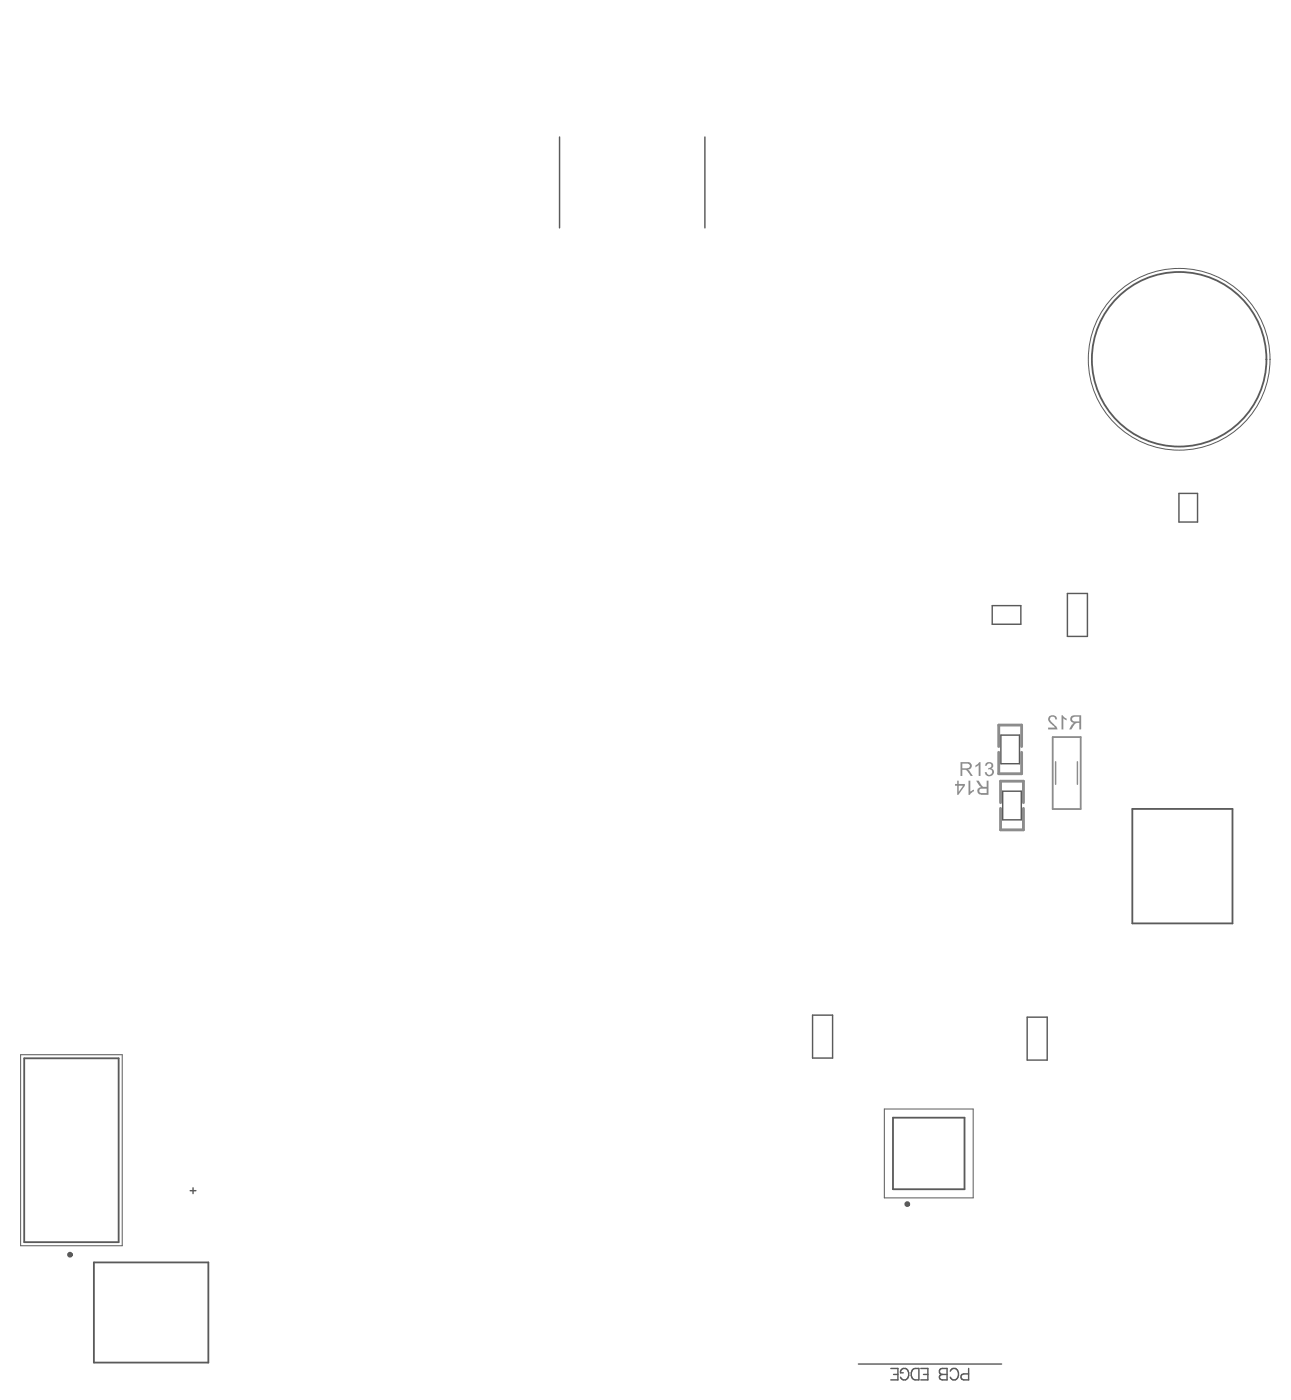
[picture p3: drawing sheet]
<svg xmlns="http://www.w3.org/2000/svg" width="300mm" height="325mm" viewBox="0 0 300 325" stroke-linecap="round" stroke-linejoin="round" font-family="sans-serif">
<g fill="none" stroke="#5a5a5a" stroke-width=".23">
<path d="M4.8 245h23.6v44.4h-23.6zM205.4 257.7h20.6v20.6h-20.6z"/>
<circle cx="273.9" cy="83.5" r="21.1"/>
</g>
<g fill="none" stroke="#5a5a5a" stroke-width=".33">
<path d="M273.8 114.6h4.4v6.7h-4.4zM247.9 137.9h4.7v10h-4.7zM230.5 140.7h6.6v4.3h-6.6zM232.5 170.8h4.3v6.6h-4.3zM232.9 183.8h4.3v6.7h-4.3zM188.7 235.8h4.7v10h-4.7zM238.6 236.3h4.6v10h-4.6zM44.2 276.6h1.3M44.8 276v1.3M199.4 316.9h33.2M206.9 317.9h1.7v2.7h-1.7M207.5 319.3h1.1"/>
<path d="M209.8 318.9h-.6a.96 .96 0 0 1 .9-1 .96 .96 0 0 1 1 1 1.16 1.16 0 0 1-.3 1.3 1.16 1.16 0 0 1-1.3 .3l-.3-.5M212.2 318.1l1.2-.2v2.7h-.9a1.48 1.48 0 0 1-.3-2.5zM213.9 317.9h1.6v2.7h-1.6M214.5 319.3h1M218.5 318.1l1.5-.2v2.7l-1.5-.1a.61 .61 0 0 1 0-1l.3-.2a.7 .7 0 0 1-.6-.5 .7 .7 0 0 1 .3-.7zM218.8 319.3h1.2M220.7 318.6a.98 .98 0 0 1 1.1-.7 .98 .98 0 0 1 .8 1 1.16 1.16 0 0 1-.2 1.3 1.16 1.16 0 0 1-1.3 .3l-.4-.5M225 317.9v2.7h-1.2a.7 .7 0 0 1-.6-.7 .7 .7 0 0 1 .6-.7h1.2"/>
</g>
<g fill="none" stroke="#5a5a5a" stroke-width=".42">
<path d="M263 187.9h23.3v26.6h-23.3zM5.6 245.9h22v42.7h-22zM207.4 259.7h16.6v16.6h-16.6zM21.8 293.3h26.6v23.3h-26.6z"/>
<circle cx="273.9" cy="83.5" r="20.3"/>
</g>
<g fill="none" stroke="#5a5a5a" stroke-width=".66">
<circle cx="210.7" cy="279.8" r=".33"/>
<circle cx="16.3" cy="291.5" r=".33"/>
</g>
<path d="M130 31.8v21.1M163.7 31.8v21.1" fill="none" stroke="#5a5a5a" stroke-width=".34"/>
<path d="M232 174.8v5h5.3v-5M232 173.4v-4.9h5.3v4.9M232.4 186.5v-5h5.3v5M232.4 187.8v5h5.3v-5" fill="none" stroke="#8c8c8c" stroke-width=".66"/>
<path d="M245.2 177v5.2M250.3 177v5.2" fill="none" stroke="#8c8c8c" stroke-width=".34"/>
<path d="M244.5 171.2h6.5v16.8h-6.5z" fill="none" stroke="#8c8c8c" stroke-width=".42"/>
<g fill="#8c8c8c">
<path d="M225 181.4h.4v2.5l.8-.4v.3l-.7 .4-.2 .5h-.3z"/>
<path d="M226.6 177.8l.9-.7h.2v3.2h-.4v-2.6l-.7 .5z"/>
<path d="M229 177.3a.9 .9 0 0 1 1.3-.1 .9 .9 0 0 1 .1 1.2l-.1 .1a1.01 1.01 0 0 1 .4 1.5 1.01 1.01 0 0 1-1.5 .2l-.4-.6v-.2l.4-.1a.65 .65 0 0 0 .7 .7 .65 .65 0 0 0 .5-.9 .65 .65 0 0 0-.9-.3l.1-.4a.54 .54 0 0 0 .7-.3 .54 .54 0 0 0-.4-.7 .54 .54 0 0 0-.6 .3l-.1 .2h-.4z"/>
<path d="M246.6 166.2h.2l.4 .4a.74 .74 0 0 1 .5 .8l-.7-.5v2.6h-.4z"/>
<path d="M243.7 166.4a1.11 1.11 0 0 1 1.8 .7l-.4 .1a.65 .65 0 0 0-.9-.7 .65 .65 0 0 0 0 1.2l1.2 1.1 .2 .7h-2.2v-.5h1.6l-1.1-1.1a1.07 1.07 0 0 1-.2-1.5z"/>
<path d="M227.7 183.3a.54 .54 0 0 0-.2 .7 .54 .54 0 0 0 .7 .2h1v-1zM226.7 181.4h.6l1 1.4h.9v-1.4h.4v3.3h-1.5a.9 .9 0 0 1-1.1-.8 .9 .9 0 0 1 .9-1l-.5-.4z"/>
<path d="M222.7 182.6v1.4l1-1.4zM222.3 181.4h.4v.7h1.4v.5l-1.5 2.1h-.3v-2.1h-.5v-.5h.5z"/>
<path d="M223.5 177.4v1.1h1a.56 .56 0 0 0 .7-.4 .56 .56 0 0 0-.4-.7zM223.1 177.1h1.5a.9 .9 0 0 1 1.1 .8 .9 .9 0 0 1-.9 .9l.4 .3 .8 1.2h-.5l-.6-1-.6-.5h-.8v1.5h-.4z"/>
<path d="M249.1 166.8l.5-.3h1.1v1.1h-.9a.58 .58 0 0 1-.7-.2 .58 .58 0 0 1 0-.6zM248.8 166.3a.94 .94 0 0 0-.2 1.1 .94 .94 0 0 0 .9 .5l-.4 .3-.8 1.3h.5l.7-1.1 .6-.5h.6v1.6h.4v-3.3h-1.8z"/>
</g>
</svg>
